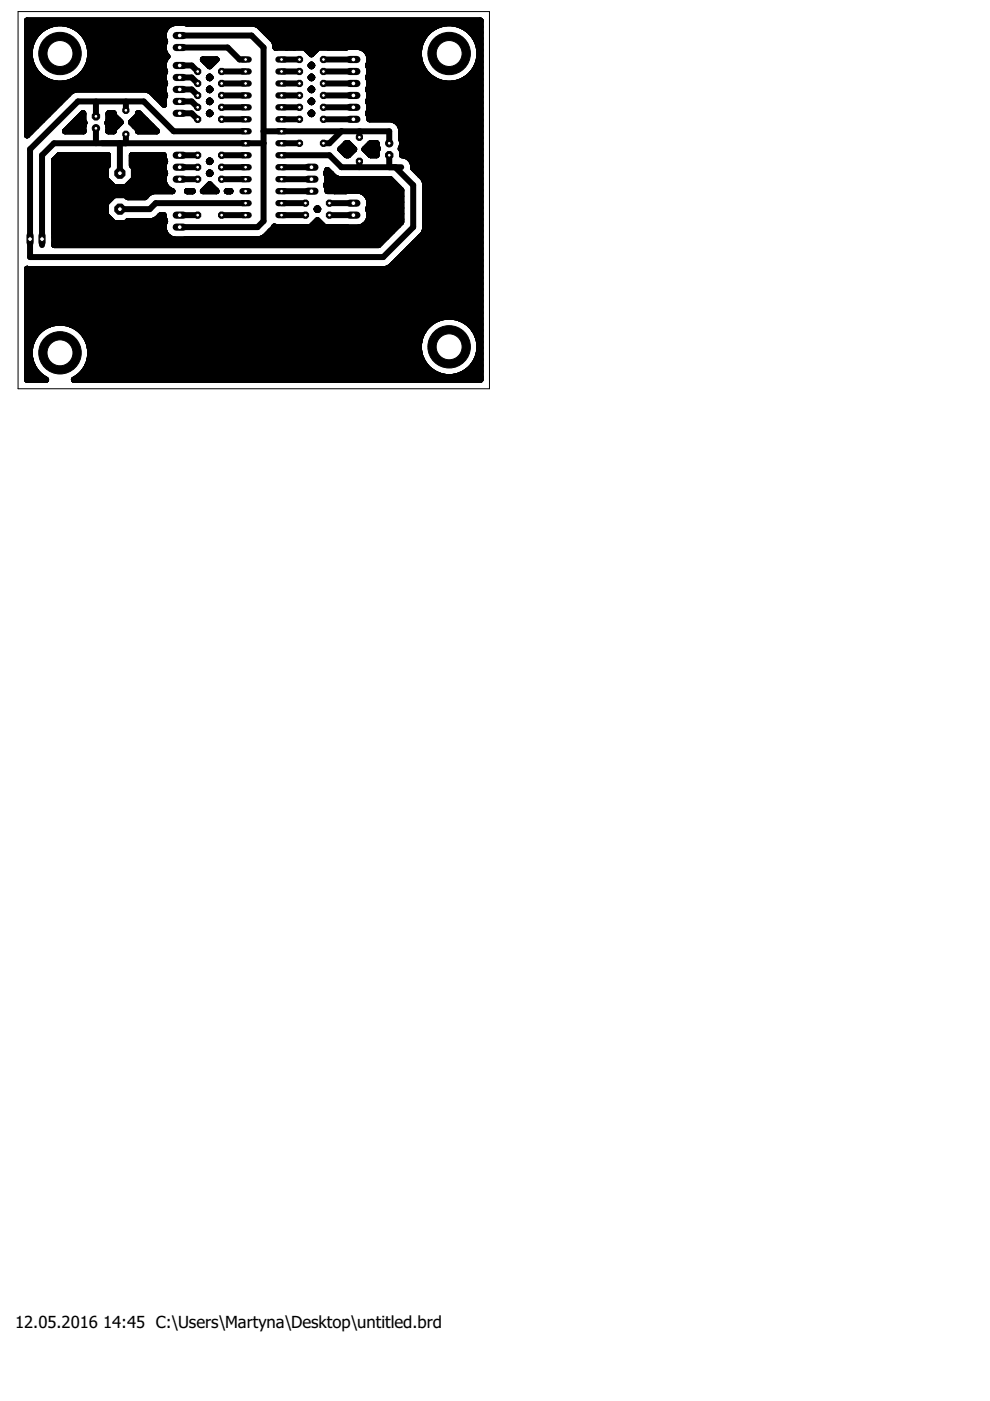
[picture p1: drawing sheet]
<svg xmlns="http://www.w3.org/2000/svg" width="210mm" height="297mm" viewBox="0 0 210 297" stroke-linecap="round" stroke-linejoin="round" font-family="sans-serif">
<defs><g id="words">
<g font-size="3.5">
<text x="3.2" y="281.5">12.05.2016</text>
<text x="21.9" y="281.5">14:45 C:\Users\Martyna\Desktop\untitled.brd</text>
</g>
</g></defs>
<g fill="none" stroke="#000" stroke-width="1.3">
<path d="M5.7 19.3h9.5M5.7 18.1h29.1M5.7 16.8h3.7M5.7 15.6h2.2M5.7 14.4h1.3M5.7 13.1h.8M5.7 11.9h.6M5.7 10.6h.6M5.7 9.4h.9M5.7 8.2h1.4M5.7 6.9h2.4M5.7 5.7h4"/>
<path d="M5.7 4.4h96.2M7 14.4a6.4 6.4 0 0 1 5.7-9.5 6.4 6.4 0 0 1 5.7 9.5M7 14.4a6.4 6.4 0 0 0 11.4 0M15.8 5.7h19.6M16 16.8h18.7M17.4 6.9h17.4M17.5 15.6h17.3M18.3 8.2h16.5M18.4 14.4h16.3M18.8 9.4h16M18.9 13.1h15.9M19.1 11.9h16.3"/>
<path d="M19.1 10.6h15.7M31.8 19.3h2.9M34.7 19.3a1.49 1.49 0 0 1 0 1.8l.1 1.1-2.9-2.9-.9-.3h-15l-.9 .3-9.4 9.4v-24.3h96.2v76.1h-86.2a6.4 6.4 0 0 0 2-9.7 6.4 6.4 0 0 0-10 0 6.4 6.4 0 0 0 2.1 9.7h-4.1v-23.5h76.1l.9-.4 7.1-7 .3-.9v-9.9l-.3-1M34.7 19.3v-.7a1.49 1.49 0 0 0 0-1.8v-.7a1.49 1.49 0 0 0 0-1.9 2.59 2.59 0 0 1 .8-2.2 2.59 2.59 0 0 1-.5-3.2 2.67 2.67 0 0 1 2-3.9l2.6 .1h14.2l1 .4 3.2 3.2 .4 1v.5h6.2l1.4 1.4 1.5-1.4h5.9a4.2 4.2 0 0 1 4.4 .9 2.62 2.62 0 0 1 .2 2.9 2.52 2.52 0 0 1 0 2.5 2.52 2.52 0 0 1 0 2.6l.3 .9v.7M38.1 10.1h10.2l2.5 2.5h1.3M38.1 7.5h15.2l2.6 2.6v36.8l-1.3 1.3h-16.5M38.1 19h2.5l1.3 1.2M38.1 13.9h2.5l1.3 1.3M38.1 16.4h2.5l1.3 1.3M43 12.6h2.9l-1.5 1.5zM43.5 13.1h1.9M44.4 18.8l.2 .2-.2 .1-.1-.1z"/>
<path d="M44.4 16.2l.2 .2-.2 .2-.1-.2zM47 17.7h5.1M47 15.2h5.1M55.1 5.7h37.1M56.3 6.9h34.3M57.6 8.2h32.1M58.4 9.4h30.7M59.7 17.7h3.8M59.7 15.2h3.8M59.7 12.6h3.8M62.4 10.1h.1M65.2 10.6h1.7"/>
<path d="M66 13.7l.2 .2-.2 .2-.2-.2zM66 16.2l.2 .2-.2 .2-.2-.2zM66 18.8l.2 .2-.2 .1-.2-.1zM68.6 17.7h6.3M68.6 15.2h6.3M68.6 12.6h6.3M69.6 10.1h.1M77.5 10.6h11.3M78.2 19.3h23.7M78.2 16.8h13.7M78.2 14.4h11.4M78.2 11.9h10.6"/>
<path d="M78.3 13.1h10.8M78.3 18.1h23.6M78.3 15.6h12.1M89.6 14.4a6.4 6.4 0 0 0 11.3 0M92.2 5.7a6.4 6.4 0 0 0-2.6 8.7M92.2 5.7a6.3 6.3 0 0 1 6.1 0M98.3 5.7a6.4 6.4 0 0 1 2.6 8.7M98.3 5.7h3.6M98.5 16.8h3.4M99.9 6.9h2M100 15.6h1.9M100.8 8.2h1.1"/>
<path d="M100.9 14.4h1M101.4 9.4h.5M101.4 13.1h.5M101.6 10.6h.3M101.6 11.9h.3M5.7 28h.8M5.7 26.7h2M5.7 25.5h3.2M5.7 24.3h4.5M5.7 23h5.7M5.7 21.8h7M5.7 20.6h8.2"/>
<path d="M11.5 39.1h12.1M11.5 37.9h10.9M11.5 36.6h10.9M11.5 35.4h11M11.5 34.2h11.4M14.9 26.7h2.8M16.1 25.5h1.6M17.4 24.3h.3M17.6 24l.1 1.8 .2 .2a2.54 2.54 0 0 0-.2 1.8h-3.9zM20.3 21.5v3.2M20.3 27.2v3.2M23 26.7h1.8"/>
<path d="M23 24h1.1v.5l1.5 1.4-1.5 1.5v.4h-1.2a2.4 2.4 0 0 0-.1-1.8l.2-.2zM23 25.5h2.1M23 24.3h1.1M25.4 30.4v6.3M26.7 21.5v1.9M26.7 28.5v1.9M27.2 39.1h7.7M28 34.2h7M28.2 25.5h2.7M28.3 35.4h6.4M28.4 37.9h6.3M28.4 36.6h6.6"/>
<path d="M28.6 26.7h3.5M29.3 24h.1l3.9 3.8h-4v-.4l-1.5-1.5 1.5-1.4zM29.3 24.3h.4M33.1 20.6h1.8M34.4 21.8h.3M35 34.2l-.3-1.3h-6.7v2.2l.4 .4v2.5l-1.8 1.7h-2.4l-1.8-1.7v-2.5l.5-.4v-2.2h-10.4l-1 1.1v18h68.7l4.9-4.9v-6.8M35 34.2a2.54 2.54 0 0 0 0 2.5 2.64 2.64 0 0 0 1.6 3.8h-4.1l-.9 .4-.7 .7M38.1 38h3.8M38.1 35.5h3.8M38.1 32.9h3.8M38.1 21.5h2.5l1.3 1.3M38.1 24h2.5l1.3 1.3"/>
<path d="M44.3 34.2l.1-.2 .2 .2-.2 .2zM44.3 34.2h.3M44.4 36.6h.1M44.4 39.1h.1M44.4 39.1l1.5 1.4h-2.9zM44.4 23.9l.2 .1-.2 .2-.1-.2zM44.4 21.3l.2 .2-.2 .2-.1-.2zM44.4 36.6l.2 .1-.2 .2-.1-.2zM47 25.3h5.1M47 22.8h5.1M47 20.2h5.1M47 38h5.1"/>
<path d="M47 35.5h5.1M47 32.9h5.1M52.1 27.8h-15.3l-6.3-6.3h-14l-10.1 10.1v22.9h74.9l6.3-6.3v-8.9l-3.8-3.8M55.9 30.4h-44.4l-2.6 2.5v19.1M55.9 27.8h26.6v2.6M59.7 25.3h3.8M59.7 22.8h3.8M59.7 20.2h3.8M59.7 38h6.3M59.7 35.5h6.3M59.7 32.9h10.1l2.6 2.6h12.7M59.7 30.4h3.8"/>
<path d="M65.8 24l.2-.1 .2 .1-.2 .2zM66 21.3l.2 .2-.2 .2-.2-.2zM68.6 25.3h6.3M68.6 22.8h6.3M68.6 20.2h6.3M69.2 36.6h.8M69.2 39.1h14.7M69.4 37.9h2.2M70.2 36.9h.1M72.2 31.6l1.2-1.2h.4l1.3 1.2-1.3 1.3h-.4zM72.2 31.7h2.9M72.4 27.8l-2.6 2.6h-1.2"/>
<path d="M73.4 30.4h.5M76.2 27.8v1.3M76.2 34.2v1.3M77.3 31.6l1.2-1.2h1.3l.3 1.1-.3 .3v1.1h-1.3zM77.3 31.7h2.7M78.1 24.3l.2 1h4.7l1 .4 .7 .7 .4 .9v2.2a2.33 2.33 0 0 1-.1 2l.2 .3v1.1h16.7M78.1 24.3h23.8M78.2 21.8h23.7M78.3 20.6a1.49 1.49 0 0 0 0 1.8v.7l-.3 .9 .1 .3M78.3 23h23.6M78.3 20.6h23.6M78.5 30.4h1.3"/>
<path d="M82.5 32.9v2.6M83.5 25.5h18.4M84.8 26.7h17.1M85.1 29.2h16.8M85.1 28h16.8M85.1 31.7h16.8M85.2 30.4h16.7M85.6 32.9a2.49 2.49 0 0 1 2 2.8l2.2 2.1M87.3 34.2h14.6M87.6 35.4h14.3M88.6 36.6h13.3M89.8 37.9h12.1"/>
<path d="M90.1 39.1h11.8M5.7 58.9h96.2M5.7 57.7h96.2M11.5 49h23.3M11.5 47.8h23.2M11.5 46.5h11.9M11.5 45.3h10.9M11.5 44h10.9M11.5 42.8h11.2M11.5 41.6h12.5M11.5 40.3h24.6M11.6 51.5h69.1"/>
<path d="M11.6 50.2h24.1M26.9 41.6h4M30.9 41.6v.1M33.1 46.5h1.7M33.9 45.8h.1M38.1 45.6h3.8M39.6 40.5l1.3 .1M39.6 40.5l.1 .1M43.2 40.3h2.5M47 45.6h5.1M48.9 40.5l-.8 .1M48.9 40.5v.1"/>
<path d="M52.1 43.1h-19.1l-1.3 1.2h-6.3M56.1 50.2h25.8M57.3 49h25.9M59.7 45.6h5.1M59.7 43.1h5.1M59.7 40.5h6.3M66.2 47.8h2.2M67.3 44.2l.2 .1-.2 .2-.2-.2zM69.4 40.3h15.7M69.8 45.6h5.1M69.8 43.1h5.1M77.3 47.8h7.1"/>
<path d="M77.9 41.6h7.2M78.2 44h6.9M78.2 46.5h6.9M78.3 45.3h6.8M78.3 42.8h6.8M82.9 56.4h19M84.2 55.2h17.7M85.1 40.3l-2.3-2.3h-10.9l-.9-.4-1.6-1.6-.3 .7a2.54 2.54 0 0 1 0 2.6l.3 1.2h4a4.2 4.2 0 0 1 4.4 .9 2.62 2.62 0 0 1 .2 2.9 2.66 2.66 0 0 1-2 4l-7.2-.1-1.5-1.5-1.5 1.5h-7.1l-.6-.2-.1 .3-2 2-.9 .4h-15.5a4.3 4.3 0 0 1-4.4-.9 2.64 2.64 0 0 1-.2-2.9l-.3-1.3h-.6l-.9 .9-.9 .4h-5.2l-.5 .4h-2.4l-1.8-1.7v-2.5l1.8-1.7h2.4l.5 .4h3.6l.2-.2M85.4 54h16.5M86.6 52.7h15.3M87.9 51.5h14M89.1 50.2h12.8"/>
<path d="M90 49h11.9M90.1 47.8h11.8M90.1 46.5h11.8M90.1 45.3h11.8M90.1 44h11.8M90.1 42.8h11.8M90.1 41.6h11.8M90.1 40.3h11.8M5.7 79.9h3.2M5.7 78.7h1.9M5.7 77.5h1.2M5.7 76.2h.8"/>
<path d="M5.7 75h.6M5.7 73.8h.7M5.7 72.5h1M5.7 71.3h1.7M5.7 70h2.7M5.7 68.8h4.8M5.7 67.6h87.2M5.7 66.3h96.2M5.7 65.1h96.2M5.7 63.9h96.2M5.7 62.6h96.2M5.7 61.4h96.2"/>
<path d="M5.7 60.2h96.2M15 68.8h75.9M16.6 79.9h85.3M17 70h72.9M17.8 78.7h73.7M18.1 71.3h71.1M18.5 77.5h71.7M18.7 72.5h70.2M19 76.2h70.4M19 73.8h69.8M19.1 75h69.9M94.6 79.9a6.4 6.4 0 0 1-4.8-9.8 6.4 6.4 0 0 1 10.9 0 6.4 6.4 0 0 1-4.8 9.8"/>
<path d="M97.6 67.6h4.3M99 78.7h2.9M99.6 68.8h2.3M100.3 77.5h1.6M100.6 70h1.3M101 76.2h.9M101.2 71.3h.7M101.5 75h.4M101.6 72.5h.3M101.6 73.8h.3"/>
</g>
<circle cx="26.7" cy="28.5" r=".71" fill="#000" stroke="#000" stroke-width=".21"/>
<circle cx="26.7" cy="28.5" r=".4" fill="#fff" stroke="#000" stroke-width=".21"/>
<circle cx="26.7" cy="23.4" r=".71" fill="#000" stroke="#000" stroke-width=".21"/>
<circle cx="26.7" cy="23.4" r=".4" fill="#fff" stroke="#000" stroke-width=".21"/>
<circle cx="63.5" cy="30.4" r=".71" fill="#000" stroke="#000" stroke-width=".21"/>
<circle cx="63.5" cy="30.4" r=".4" fill="#fff" stroke="#000" stroke-width=".21"/>
<circle cx="68.6" cy="30.4" r=".71" fill="#000" stroke="#000" stroke-width=".21"/>
<circle cx="68.6" cy="30.4" r=".4" fill="#fff" stroke="#000" stroke-width=".21"/>
<circle cx="76.2" cy="29.1" r=".71" fill="#000" stroke="#000" stroke-width=".21"/>
<circle cx="76.2" cy="29.1" r=".4" fill="#fff" stroke="#000" stroke-width=".21"/>
<circle cx="76.2" cy="34.2" r=".71" fill="#000" stroke="#000" stroke-width=".21"/>
<circle cx="76.2" cy="34.2" r=".4" fill="#fff" stroke="#000" stroke-width=".21"/>
<circle cx="20.3" cy="24.7" r=".85" fill="#000" stroke="#000" stroke-width=".21"/>
<circle cx="20.3" cy="24.7" r=".4" fill="#fff" stroke="#000" stroke-width=".21"/>
<circle cx="20.3" cy="27.2" r=".78" fill="#000" stroke="#000" stroke-width=".21"/>
<circle cx="20.3" cy="27.2" r=".4" fill="#fff" stroke="#000" stroke-width=".21"/>
<circle cx="82.5" cy="32.9" r=".85" fill="#000" stroke="#000" stroke-width=".21"/>
<circle cx="82.5" cy="32.9" r=".4" fill="#fff" stroke="#000" stroke-width=".21"/>
<circle cx="82.5" cy="30.4" r=".78" fill="#000" stroke="#000" stroke-width=".21"/>
<circle cx="82.5" cy="30.4" r=".4" fill="#fff" stroke="#000" stroke-width=".21"/>
<path d="M51.4 12.6h1.3" fill="none" stroke="#000" stroke-width="1.3"/>
<circle cx="52.1" cy="12.6" r=".4" fill="#fff" stroke="#000" stroke-width=".21"/>
<path d="M51.4 15.2h1.3" fill="none" stroke="#000" stroke-width="1.3"/>
<circle cx="52.1" cy="15.2" r=".4" fill="#fff" stroke="#000" stroke-width=".21"/>
<path d="M51.4 17.7h1.3" fill="none" stroke="#000" stroke-width="1.3"/>
<circle cx="52.1" cy="17.7" r=".4" fill="#fff" stroke="#000" stroke-width=".21"/>
<path d="M51.4 20.2h1.3" fill="none" stroke="#000" stroke-width="1.3"/>
<circle cx="52.1" cy="20.2" r=".4" fill="#fff" stroke="#000" stroke-width=".21"/>
<path d="M51.4 22.8h1.3" fill="none" stroke="#000" stroke-width="1.3"/>
<circle cx="52.1" cy="22.8" r=".4" fill="#fff" stroke="#000" stroke-width=".21"/>
<path d="M51.4 25.3h1.3" fill="none" stroke="#000" stroke-width="1.3"/>
<circle cx="52.1" cy="25.3" r=".4" fill="#fff" stroke="#000" stroke-width=".21"/>
<path d="M51.4 27.8h1.3" fill="none" stroke="#000" stroke-width="1.3"/>
<circle cx="52.1" cy="27.8" r=".4" fill="#fff" stroke="#000" stroke-width=".21"/>
<path d="M51.4 30.4h1.3" fill="none" stroke="#000" stroke-width="1.3"/>
<circle cx="52.1" cy="30.4" r=".4" fill="#fff" stroke="#000" stroke-width=".21"/>
<path d="M51.4 32.9h1.3" fill="none" stroke="#000" stroke-width="1.3"/>
<circle cx="52.1" cy="32.9" r=".4" fill="#fff" stroke="#000" stroke-width=".21"/>
<path d="M51.4 35.5h1.3" fill="none" stroke="#000" stroke-width="1.3"/>
<circle cx="52.1" cy="35.5" r=".4" fill="#fff" stroke="#000" stroke-width=".21"/>
<path d="M51.4 38h1.3" fill="none" stroke="#000" stroke-width="1.3"/>
<circle cx="52.1" cy="38" r=".4" fill="#fff" stroke="#000" stroke-width=".21"/>
<path d="M51.4 40.5h1.3" fill="none" stroke="#000" stroke-width="1.3"/>
<circle cx="52.1" cy="40.5" r=".4" fill="#fff" stroke="#000" stroke-width=".21"/>
<path d="M51.4 43.1h1.3" fill="none" stroke="#000" stroke-width="1.3"/>
<circle cx="52.1" cy="43.1" r=".4" fill="#fff" stroke="#000" stroke-width=".21"/>
<path d="M51.4 45.6h1.3" fill="none" stroke="#000" stroke-width="1.3"/>
<circle cx="52.1" cy="45.6" r=".4" fill="#fff" stroke="#000" stroke-width=".21"/>
<path d="M59 45.6h1.3" fill="none" stroke="#000" stroke-width="1.3"/>
<circle cx="59.7" cy="45.6" r=".4" fill="#fff" stroke="#000" stroke-width=".21"/>
<path d="M59 43.1h1.3" fill="none" stroke="#000" stroke-width="1.3"/>
<circle cx="59.7" cy="43.1" r=".4" fill="#fff" stroke="#000" stroke-width=".21"/>
<path d="M59 40.5h1.3" fill="none" stroke="#000" stroke-width="1.3"/>
<circle cx="59.7" cy="40.5" r=".4" fill="#fff" stroke="#000" stroke-width=".21"/>
<path d="M59 38h1.3" fill="none" stroke="#000" stroke-width="1.3"/>
<circle cx="59.7" cy="38" r=".4" fill="#fff" stroke="#000" stroke-width=".21"/>
<path d="M59 35.5h1.3" fill="none" stroke="#000" stroke-width="1.3"/>
<circle cx="59.7" cy="35.5" r=".4" fill="#fff" stroke="#000" stroke-width=".21"/>
<path d="M59 32.9h1.3" fill="none" stroke="#000" stroke-width="1.3"/>
<circle cx="59.7" cy="32.9" r=".4" fill="#fff" stroke="#000" stroke-width=".21"/>
<path d="M59 30.4h1.3" fill="none" stroke="#000" stroke-width="1.3"/>
<circle cx="59.7" cy="30.4" r=".4" fill="#fff" stroke="#000" stroke-width=".21"/>
<path d="M59 27.8h1.3" fill="none" stroke="#000" stroke-width="1.3"/>
<circle cx="59.7" cy="27.8" r=".4" fill="#fff" stroke="#000" stroke-width=".21"/>
<path d="M59 25.3h1.3" fill="none" stroke="#000" stroke-width="1.3"/>
<circle cx="59.7" cy="25.3" r=".4" fill="#fff" stroke="#000" stroke-width=".21"/>
<path d="M59 22.8h1.3" fill="none" stroke="#000" stroke-width="1.3"/>
<circle cx="59.7" cy="22.8" r=".4" fill="#fff" stroke="#000" stroke-width=".21"/>
<path d="M59 20.2h1.3" fill="none" stroke="#000" stroke-width="1.3"/>
<circle cx="59.7" cy="20.2" r=".4" fill="#fff" stroke="#000" stroke-width=".21"/>
<path d="M59 17.7h1.3" fill="none" stroke="#000" stroke-width="1.3"/>
<circle cx="59.7" cy="17.7" r=".4" fill="#fff" stroke="#000" stroke-width=".21"/>
<path d="M59 15.2h1.3" fill="none" stroke="#000" stroke-width="1.3"/>
<circle cx="59.7" cy="15.2" r=".4" fill="#fff" stroke="#000" stroke-width=".21"/>
<path d="M59 12.6h1.3" fill="none" stroke="#000" stroke-width="1.3"/>
<circle cx="59.7" cy="12.6" r=".4" fill="#fff" stroke="#000" stroke-width=".21"/>
<circle cx="63.5" cy="25.3" r=".71" fill="#000" stroke="#000" stroke-width=".21"/>
<circle cx="63.5" cy="25.3" r=".4" fill="#fff" stroke="#000" stroke-width=".21"/>
<circle cx="68.6" cy="25.3" r=".71" fill="#000" stroke="#000" stroke-width=".21"/>
<circle cx="68.6" cy="25.3" r=".4" fill="#fff" stroke="#000" stroke-width=".21"/>
<circle cx="47" cy="38" r=".71" fill="#000" stroke="#000" stroke-width=".21"/>
<circle cx="47" cy="38" r=".4" fill="#fff" stroke="#000" stroke-width=".21"/>
<circle cx="41.9" cy="38" r=".71" fill="#000" stroke="#000" stroke-width=".21"/>
<circle cx="41.9" cy="38" r=".4" fill="#fff" stroke="#000" stroke-width=".21"/>
<circle cx="41.9" cy="35.5" r=".71" fill="#000" stroke="#000" stroke-width=".21"/>
<circle cx="41.9" cy="35.5" r=".4" fill="#fff" stroke="#000" stroke-width=".21"/>
<circle cx="47" cy="35.5" r=".71" fill="#000" stroke="#000" stroke-width=".21"/>
<circle cx="47" cy="35.5" r=".4" fill="#fff" stroke="#000" stroke-width=".21"/>
<circle cx="47" cy="15.2" r=".71" fill="#000" stroke="#000" stroke-width=".21"/>
<circle cx="47" cy="15.2" r=".4" fill="#fff" stroke="#000" stroke-width=".21"/>
<circle cx="41.9" cy="15.2" r=".71" fill="#000" stroke="#000" stroke-width=".21"/>
<circle cx="41.9" cy="15.2" r=".4" fill="#fff" stroke="#000" stroke-width=".21"/>
<circle cx="47" cy="17.7" r=".71" fill="#000" stroke="#000" stroke-width=".21"/>
<circle cx="47" cy="17.7" r=".4" fill="#fff" stroke="#000" stroke-width=".21"/>
<circle cx="41.9" cy="17.7" r=".71" fill="#000" stroke="#000" stroke-width=".21"/>
<circle cx="41.9" cy="17.7" r=".4" fill="#fff" stroke="#000" stroke-width=".21"/>
<circle cx="47" cy="20.2" r=".71" fill="#000" stroke="#000" stroke-width=".21"/>
<circle cx="47" cy="20.2" r=".4" fill="#fff" stroke="#000" stroke-width=".21"/>
<circle cx="41.9" cy="20.2" r=".71" fill="#000" stroke="#000" stroke-width=".21"/>
<circle cx="41.9" cy="20.2" r=".4" fill="#fff" stroke="#000" stroke-width=".21"/>
<circle cx="47" cy="22.8" r=".71" fill="#000" stroke="#000" stroke-width=".21"/>
<circle cx="47" cy="22.8" r=".4" fill="#fff" stroke="#000" stroke-width=".21"/>
<circle cx="41.9" cy="22.8" r=".71" fill="#000" stroke="#000" stroke-width=".21"/>
<circle cx="41.9" cy="22.8" r=".4" fill="#fff" stroke="#000" stroke-width=".21"/>
<circle cx="41.9" cy="32.9" r=".71" fill="#000" stroke="#000" stroke-width=".21"/>
<circle cx="41.9" cy="32.9" r=".4" fill="#fff" stroke="#000" stroke-width=".21"/>
<circle cx="47" cy="32.9" r=".71" fill="#000" stroke="#000" stroke-width=".21"/>
<circle cx="47" cy="32.9" r=".4" fill="#fff" stroke="#000" stroke-width=".21"/>
<circle cx="47" cy="25.3" r=".71" fill="#000" stroke="#000" stroke-width=".21"/>
<circle cx="47" cy="25.3" r=".4" fill="#fff" stroke="#000" stroke-width=".21"/>
<circle cx="41.9" cy="25.3" r=".71" fill="#000" stroke="#000" stroke-width=".21"/>
<circle cx="41.9" cy="25.3" r=".4" fill="#fff" stroke="#000" stroke-width=".21"/>
<circle cx="63.5" cy="22.8" r=".71" fill="#000" stroke="#000" stroke-width=".21"/>
<circle cx="63.5" cy="22.8" r=".4" fill="#fff" stroke="#000" stroke-width=".21"/>
<circle cx="68.6" cy="22.8" r=".71" fill="#000" stroke="#000" stroke-width=".21"/>
<circle cx="68.6" cy="22.8" r=".4" fill="#fff" stroke="#000" stroke-width=".21"/>
<circle cx="63.5" cy="20.2" r=".71" fill="#000" stroke="#000" stroke-width=".21"/>
<circle cx="63.5" cy="20.2" r=".4" fill="#fff" stroke="#000" stroke-width=".21"/>
<circle cx="68.6" cy="20.2" r=".71" fill="#000" stroke="#000" stroke-width=".21"/>
<circle cx="68.6" cy="20.2" r=".4" fill="#fff" stroke="#000" stroke-width=".21"/>
<circle cx="63.5" cy="17.7" r=".71" fill="#000" stroke="#000" stroke-width=".21"/>
<circle cx="63.5" cy="17.7" r=".4" fill="#fff" stroke="#000" stroke-width=".21"/>
<circle cx="68.6" cy="17.7" r=".71" fill="#000" stroke="#000" stroke-width=".21"/>
<circle cx="68.6" cy="17.7" r=".4" fill="#fff" stroke="#000" stroke-width=".21"/>
<circle cx="63.5" cy="15.2" r=".71" fill="#000" stroke="#000" stroke-width=".21"/>
<circle cx="63.5" cy="15.2" r=".4" fill="#fff" stroke="#000" stroke-width=".21"/>
<circle cx="68.6" cy="15.2" r=".71" fill="#000" stroke="#000" stroke-width=".21"/>
<circle cx="68.6" cy="15.2" r=".4" fill="#fff" stroke="#000" stroke-width=".21"/>
<circle cx="63.5" cy="12.6" r=".71" fill="#000" stroke="#000" stroke-width=".21"/>
<circle cx="63.5" cy="12.6" r=".4" fill="#fff" stroke="#000" stroke-width=".21"/>
<circle cx="68.6" cy="12.6" r=".71" fill="#000" stroke="#000" stroke-width=".21"/>
<circle cx="68.6" cy="12.6" r=".4" fill="#fff" stroke="#000" stroke-width=".21"/>
<circle cx="64.8" cy="45.6" r=".71" fill="#000" stroke="#000" stroke-width=".21"/>
<circle cx="64.8" cy="45.6" r=".4" fill="#fff" stroke="#000" stroke-width=".21"/>
<circle cx="69.8" cy="45.6" r=".71" fill="#000" stroke="#000" stroke-width=".21"/>
<circle cx="69.8" cy="45.6" r=".4" fill="#fff" stroke="#000" stroke-width=".21"/>
<circle cx="64.8" cy="43.1" r=".71" fill="#000" stroke="#000" stroke-width=".21"/>
<circle cx="64.8" cy="43.1" r=".4" fill="#fff" stroke="#000" stroke-width=".21"/>
<circle cx="69.8" cy="43.1" r=".71" fill="#000" stroke="#000" stroke-width=".21"/>
<circle cx="69.8" cy="43.1" r=".4" fill="#fff" stroke="#000" stroke-width=".21"/>
<circle cx="47" cy="45.6" r=".71" fill="#000" stroke="#000" stroke-width=".21"/>
<circle cx="47" cy="45.6" r=".4" fill="#fff" stroke="#000" stroke-width=".21"/>
<circle cx="41.9" cy="45.6" r=".71" fill="#000" stroke="#000" stroke-width=".21"/>
<circle cx="41.9" cy="45.6" r=".4" fill="#fff" stroke="#000" stroke-width=".21"/>
<circle cx="25.4" cy="44.3" r="1.17" fill="#000" stroke="#000" stroke-width=".21"/>
<circle cx="25.4" cy="44.3" r=".51" fill="#fff" stroke="#000" stroke-width=".21"/>
<circle cx="25.4" cy="36.7" r="1.17" fill="#000" stroke="#000" stroke-width=".21"/>
<circle cx="25.4" cy="36.7" r=".51" fill="#fff" stroke="#000" stroke-width=".21"/>
<circle cx="12.7" cy="11.3" r="4.5" fill="#000" stroke="#000" stroke-width=".21"/>
<circle cx="12.7" cy="11.3" r="2.75" fill="#fff" stroke="#000" stroke-width=".21"/>
<circle cx="95.2" cy="11.3" r="4.5" fill="#000" stroke="#000" stroke-width=".21"/>
<circle cx="95.2" cy="11.3" r="2.75" fill="#fff" stroke="#000" stroke-width=".21"/>
<circle cx="95.2" cy="73.5" r="4.5" fill="#000" stroke="#000" stroke-width=".21"/>
<circle cx="95.2" cy="73.5" r="2.75" fill="#fff" stroke="#000" stroke-width=".21"/>
<circle cx="12.7" cy="74.8" r="4.5" fill="#000" stroke="#000" stroke-width=".21"/>
<circle cx="12.7" cy="74.8" r="2.75" fill="#fff" stroke="#000" stroke-width=".21"/>
<path d="M6.4 49.9v1.5" fill="none" stroke="#000" stroke-width="1.5"/>
<circle cx="6.4" cy="50.7" r=".51" fill="#fff" stroke="#000" stroke-width=".21"/>
<path d="M8.9 49.9v1.5" fill="none" stroke="#000" stroke-width="1.5"/>
<circle cx="8.9" cy="50.7" r=".51" fill="#fff" stroke="#000" stroke-width=".21"/>
<path d="M37.4 13.9h1.5" fill="none" stroke="#000" stroke-width="1.5"/>
<circle cx="38.1" cy="13.9" r=".51" fill="#fff" stroke="#000" stroke-width=".21"/>
<path d="M37.4 16.4h1.5" fill="none" stroke="#000" stroke-width="1.5"/>
<circle cx="38.1" cy="16.4" r=".51" fill="#fff" stroke="#000" stroke-width=".21"/>
<path d="M37.4 19h1.5" fill="none" stroke="#000" stroke-width="1.5"/>
<circle cx="38.1" cy="19" r=".51" fill="#fff" stroke="#000" stroke-width=".21"/>
<path d="M37.4 21.5h1.5" fill="none" stroke="#000" stroke-width="1.5"/>
<circle cx="38.1" cy="21.5" r=".51" fill="#fff" stroke="#000" stroke-width=".21"/>
<path d="M37.4 24h1.5" fill="none" stroke="#000" stroke-width="1.5"/>
<circle cx="38.1" cy="24" r=".51" fill="#fff" stroke="#000" stroke-width=".21"/>
<path d="M37.4 32.9h1.5" fill="none" stroke="#000" stroke-width="1.5"/>
<circle cx="38.1" cy="32.9" r=".51" fill="#fff" stroke="#000" stroke-width=".21"/>
<path d="M37.4 35.5h1.5" fill="none" stroke="#000" stroke-width="1.5"/>
<circle cx="38.1" cy="35.5" r=".51" fill="#fff" stroke="#000" stroke-width=".21"/>
<path d="M37.4 38h1.5" fill="none" stroke="#000" stroke-width="1.5"/>
<circle cx="38.1" cy="38" r=".51" fill="#fff" stroke="#000" stroke-width=".21"/>
<path d="M74.2 45.6h1.5" fill="none" stroke="#000" stroke-width="1.5"/>
<circle cx="74.9" cy="45.6" r=".51" fill="#fff" stroke="#000" stroke-width=".21"/>
<path d="M74.2 43.1h1.5" fill="none" stroke="#000" stroke-width="1.5"/>
<circle cx="74.9" cy="43.1" r=".51" fill="#fff" stroke="#000" stroke-width=".21"/>
<path d="M74.2 25.3h1.5" fill="none" stroke="#000" stroke-width="1.5"/>
<circle cx="74.9" cy="25.3" r=".51" fill="#fff" stroke="#000" stroke-width=".21"/>
<path d="M74.2 22.8h1.5" fill="none" stroke="#000" stroke-width="1.5"/>
<circle cx="74.9" cy="22.8" r=".51" fill="#fff" stroke="#000" stroke-width=".21"/>
<path d="M74.2 20.2h1.5" fill="none" stroke="#000" stroke-width="1.5"/>
<circle cx="74.9" cy="20.2" r=".51" fill="#fff" stroke="#000" stroke-width=".21"/>
<path d="M74.2 17.7h1.5" fill="none" stroke="#000" stroke-width="1.5"/>
<circle cx="74.9" cy="17.7" r=".51" fill="#fff" stroke="#000" stroke-width=".21"/>
<path d="M74.2 15.2h1.5" fill="none" stroke="#000" stroke-width="1.5"/>
<circle cx="74.9" cy="15.2" r=".51" fill="#fff" stroke="#000" stroke-width=".21"/>
<path d="M74.2 12.6h1.5" fill="none" stroke="#000" stroke-width="1.5"/>
<circle cx="74.9" cy="12.6" r=".51" fill="#fff" stroke="#000" stroke-width=".21"/>
<path d="M37.4 7.5h1.5" fill="none" stroke="#000" stroke-width="1.5"/>
<circle cx="38.1" cy="7.5" r=".51" fill="#fff" stroke="#000" stroke-width=".21"/>
<path d="M37.4 10.1h1.5" fill="none" stroke="#000" stroke-width="1.5"/>
<circle cx="38.1" cy="10.1" r=".51" fill="#fff" stroke="#000" stroke-width=".21"/>
<path d="M37.4 45.6h1.5" fill="none" stroke="#000" stroke-width="1.5"/>
<circle cx="38.1" cy="45.6" r=".51" fill="#fff" stroke="#000" stroke-width=".21"/>
<path d="M37.4 48.2h1.5" fill="none" stroke="#000" stroke-width="1.5"/>
<circle cx="38.1" cy="48.2" r=".51" fill="#fff" stroke="#000" stroke-width=".21"/>
<path d="M65.3 40.5h1.5" fill="none" stroke="#000" stroke-width="1.5"/>
<circle cx="66" cy="40.5" r=".51" fill="#fff" stroke="#000" stroke-width=".21"/>
<path d="M65.3 38h1.5" fill="none" stroke="#000" stroke-width="1.5"/>
<circle cx="66" cy="38" r=".51" fill="#fff" stroke="#000" stroke-width=".21"/>
<path d="M65.3 35.5h1.5" fill="none" stroke="#000" stroke-width="1.5"/>
<circle cx="66" cy="35.5" r=".51" fill="#fff" stroke="#000" stroke-width=".21"/>
<path d="M3.8 2.5h100v79.9h-100z" fill="none" stroke="#000" stroke-width=".21"/>
<use href="#words"/>
</svg>
